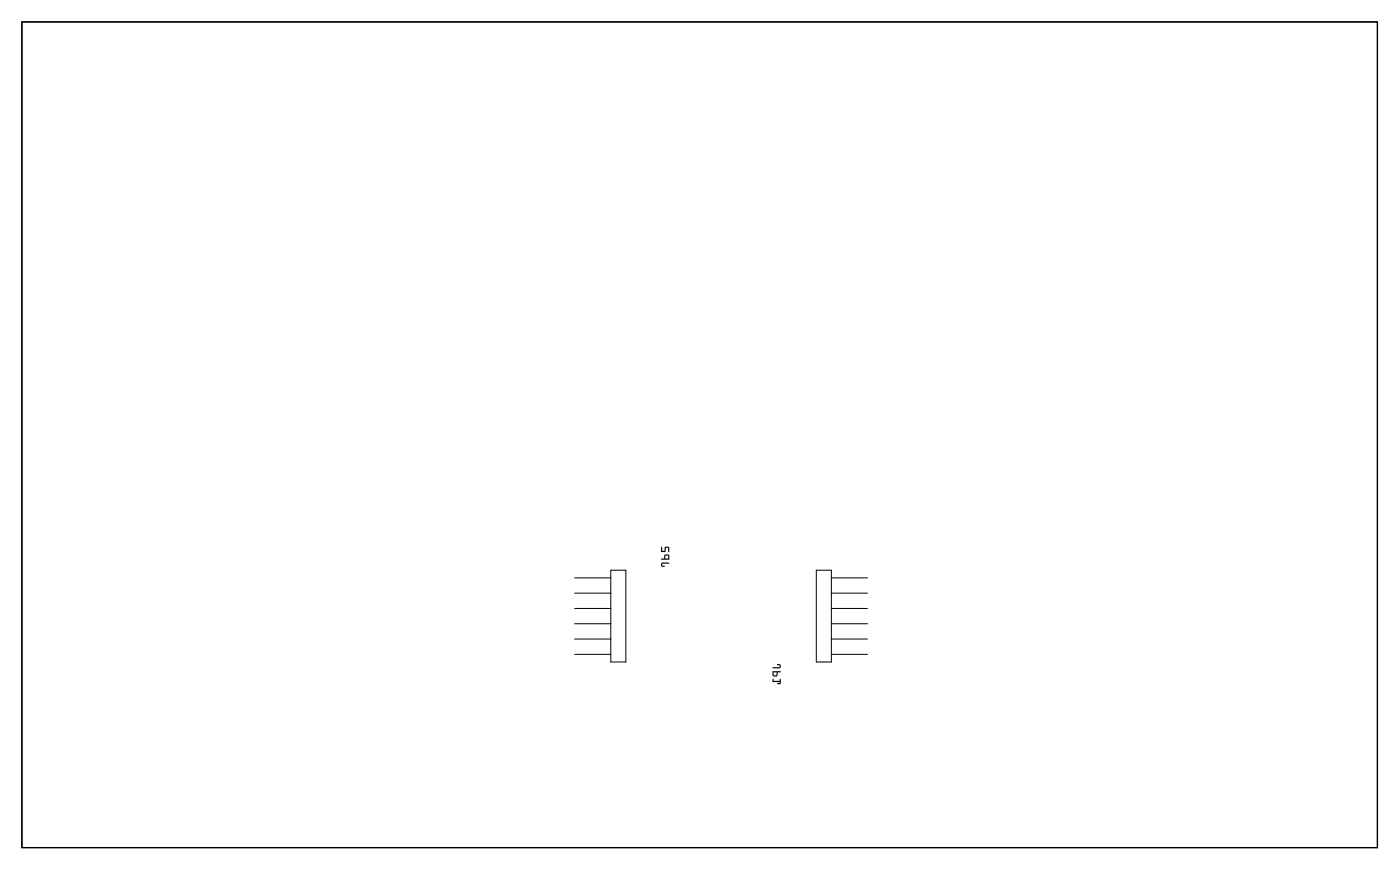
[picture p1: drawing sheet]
<svg xmlns="http://www.w3.org/2000/svg" width="232mm" height="144mm" viewBox="0 0 232 144" stroke-linecap="round" stroke-linejoin="round" font-family="sans-serif">
<path d="M3.6 3.6h225.1v137.1h-225.1z" fill="none" stroke="#000" stroke-width=".2"/>
<g fill="#000">
<path d="M3.6 3.6h225.1v137.1h-225.1zM3.6 3.6v137.1h225.1v-137.1z"/>
<path d="M109.9 93.5l-.1 .4 .2 .2 .4-.1-.4-.1v-.3l1.1-.1-.1-.1zM110.4 92.1l-.1 .7h-.5v.1h1.3v-.8zM110.5 92.3h.4l.1 .5h-.5zM109.8 90.8v.9l.7-.1v-.6h.5v.6h.1v-.6l-.1-.2h-.6v.7h-.4l-.1-.7z"/>
<path d="M109.8 93.5v.5l.2 .1 .4-.1-.4-.1v-.3h1l.1-.1-.1-.1zM109.9 93.5h1.2l-1.1 .1v.3l.4 .1-.4 .1-.2-.2zM110.4 92.1l-.1 .7-.5-.1v.2h1.3v-.8zM110.4 92.1h.7v.8h-1.3v-.1h.5zM110.5 92.3h.4l.1 .5h-.5zM110.5 92.3v.5h.5l-.1-.5zM109.8 90.8v.9l.7-.1v-.6h.5v.6h.1v-.6l-.1-.2h-.6v.7h-.4v-.7zM109.8 90.8h.1v.7h.5v-.7h.6l.1 .2v.6h-.1v-.6h-.5v.6l-.7 .1z"/>
<path d="M128.3 110.8l.1 .2h1a.36 .36 0 0 0 .3-.4 .36 .36 0 0 0-.3-.3l-.4 .1 .5 .1-.1 .3zM128.3 111.4v.8l.3 .1 .5-.1v-.6l.6-.1zM128.5 111.6h.5l-.1 .5h-.4zM128.3 112.7v.5h1.2v.2h-.4l-.1 .1h.6v-.8l-.1 .1v.3h-1v-.3z"/>
<path d="M128.3 110.8l.1 .2h1a.37 .37 0 0 0 .3-.4 .37 .37 0 0 0-.3-.3l-.4 .1 .4 .1v.3zM128.3 110.8h1.1l.1-.3-.5-.1 .4-.1a.35 .35 0 0 1 .3 .3 .35 .35 0 0 1-.3 .4h-1zM128.3 111.4v.8l.3 .1 .5-.1v-.6l.6-.1-.1-.1zM128.3 111.4l1.3 .1-.5 .1-.1 .6-.4 .1-.3-.2zM128.5 111.6h.5l-.1 .5h-.4zM128.5 111.6v.5h.4l.1-.5zM128.3 112.7v.5h1.2v.2h-.4l-.1 .1h.7l-.1-.8-.1 .1v.3h-1v-.3zM128.3 112.7l.2 .1v.3h1v-.3l.1-.1v.8h-.6l.1-.1h.4v-.2h-1.2z"/>
</g>
<g fill="none" stroke="#000" stroke-width=".17">
<path d="M95.4 98.5h6M95.4 95.9h6M101.4 94.7h2.5v15.2h-2.5zM135.6 94.7h2.5v15.2h-2.5zM138.1 98.5h6M138.1 95.9h6M95.4 108.6h6M95.4 106.1h6M95.4 103.6h6M95.4 101h6M138.1 108.6h6M138.1 106.1h6"/>
<path d="M138.1 103.6h6M138.1 101h6"/>
</g>
<circle cx="115.3" cy="75.6" r=".64" fill="#fff"/>
<circle cx="115.3" cy="75.6" r=".64" fill="none" stroke="#fff" stroke-width=".76"/>
<circle cx="122.9" cy="106.1" r=".64" fill="#fff"/>
<circle cx="122.9" cy="106.1" r=".64" fill="none" stroke="#fff" stroke-width=".76"/>
<circle cx="115.3" cy="78.2" r=".64" fill="#fff"/>
<circle cx="115.3" cy="78.2" r=".64" fill="none" stroke="#fff" stroke-width=".76"/>
<circle cx="122.9" cy="108.6" r=".64" fill="#fff"/>
<circle cx="122.9" cy="108.6" r=".64" fill="none" stroke="#fff" stroke-width=".76"/>
<circle cx="115.3" cy="80.7" r=".64" fill="#fff"/>
<circle cx="115.3" cy="80.7" r=".64" fill="none" stroke="#fff" stroke-width=".76"/>
<circle cx="115.3" cy="83.2" r=".64" fill="#fff"/>
<circle cx="115.3" cy="83.2" r=".64" fill="none" stroke="#fff" stroke-width=".76"/>
<circle cx="115.3" cy="85.8" r=".64" fill="#fff"/>
<circle cx="115.3" cy="85.8" r=".64" fill="none" stroke="#fff" stroke-width=".76"/>
<circle cx="115.3" cy="88.3" r=".64" fill="#fff"/>
<circle cx="115.3" cy="88.3" r=".64" fill="none" stroke="#fff" stroke-width=".76"/>
<circle cx="115.3" cy="108.6" r=".64" fill="#fff"/>
<circle cx="115.3" cy="108.6" r=".64" fill="none" stroke="#fff" stroke-width=".76"/>
<circle cx="115.3" cy="106.1" r=".64" fill="#fff"/>
<circle cx="115.3" cy="106.1" r=".64" fill="none" stroke="#fff" stroke-width=".76"/>
<circle cx="115.3" cy="103.6" r=".64" fill="#fff"/>
<circle cx="115.3" cy="103.6" r=".64" fill="none" stroke="#fff" stroke-width=".76"/>
<circle cx="115.3" cy="101" r=".64" fill="#fff"/>
<circle cx="115.3" cy="101" r=".64" fill="none" stroke="#fff" stroke-width=".76"/>
<circle cx="115.3" cy="90.9" r=".64" fill="#fff"/>
<circle cx="115.3" cy="90.9" r=".64" fill="none" stroke="#fff" stroke-width=".76"/>
<circle cx="115.3" cy="95.9" r=".64" fill="#fff"/>
<circle cx="115.3" cy="95.9" r=".64" fill="none" stroke="#fff" stroke-width=".76"/>
<circle cx="115.3" cy="93.4" r=".64" fill="#fff"/>
<circle cx="115.3" cy="93.4" r=".64" fill="none" stroke="#fff" stroke-width=".76"/>
<circle cx="115.3" cy="98.5" r=".64" fill="#fff"/>
<circle cx="115.3" cy="98.5" r=".64" fill="none" stroke="#fff" stroke-width=".76"/>
<circle cx="122.9" cy="95.9" r=".64" fill="#fff"/>
<circle cx="122.9" cy="95.9" r=".64" fill="none" stroke="#fff" stroke-width=".76"/>
<circle cx="122.9" cy="98.5" r=".64" fill="#fff"/>
<circle cx="122.9" cy="98.5" r=".64" fill="none" stroke="#fff" stroke-width=".76"/>
<circle cx="122.9" cy="101" r=".64" fill="#fff"/>
<circle cx="122.9" cy="101" r=".64" fill="none" stroke="#fff" stroke-width=".76"/>
<circle cx="122.9" cy="103.6" r=".64" fill="#fff"/>
<circle cx="122.9" cy="103.6" r=".64" fill="none" stroke="#fff" stroke-width=".76"/>
<circle cx="122.9" cy="90.9" r=".64" fill="#fff"/>
<circle cx="122.9" cy="90.9" r=".64" fill="none" stroke="#fff" stroke-width=".76"/>
<circle cx="122.9" cy="93.4" r=".64" fill="#fff"/>
<circle cx="122.9" cy="93.4" r=".64" fill="none" stroke="#fff" stroke-width=".76"/>
<circle cx="122.9" cy="80.7" r=".64" fill="#fff"/>
<circle cx="122.9" cy="80.7" r=".64" fill="none" stroke="#fff" stroke-width=".76"/>
<circle cx="122.9" cy="83.2" r=".64" fill="#fff"/>
<circle cx="122.9" cy="83.2" r=".64" fill="none" stroke="#fff" stroke-width=".76"/>
<circle cx="122.9" cy="85.8" r=".64" fill="#fff"/>
<circle cx="122.9" cy="85.8" r=".64" fill="none" stroke="#fff" stroke-width=".76"/>
<circle cx="122.9" cy="88.3" r=".64" fill="#fff"/>
<circle cx="122.9" cy="88.3" r=".64" fill="none" stroke="#fff" stroke-width=".76"/>
<circle cx="122.9" cy="75.6" r=".64" fill="#fff"/>
<circle cx="122.9" cy="75.6" r=".64" fill="none" stroke="#fff" stroke-width=".76"/>
<circle cx="122.9" cy="78.2" r=".64" fill="#fff"/>
<circle cx="122.9" cy="78.2" r=".64" fill="none" stroke="#fff" stroke-width=".76"/>
<circle cx="49.3" cy="92.1" r=".6" fill="#fff"/>
<circle cx="49.3" cy="92.1" r=".6" fill="none" stroke="#fff" stroke-width=".65" stroke-linecap="butt"/>
<path d="M48.7 91.5h1.2v1.2h-1.2z" fill="#fff"/>
<path d="M48.7 91.5h1.2v1.2h-1.2z" fill="none" stroke="#fff" stroke-width=".65" stroke-linecap="butt"/>
<circle cx="49.3" cy="89.6" r=".6" fill="#fff"/>
<circle cx="49.3" cy="89.6" r=".6" fill="none" stroke="#fff" stroke-width=".65" stroke-linecap="butt"/>
<circle cx="186.4" cy="93.4" r=".6" fill="#fff"/>
<circle cx="186.4" cy="93.4" r=".6" fill="none" stroke="#fff" stroke-width=".65" stroke-linecap="butt"/>
<path d="M185.8 92.8h1.2v1.2h-1.2z" fill="#fff"/>
<path d="M185.8 92.8h1.2v1.2h-1.2z" fill="none" stroke="#fff" stroke-width=".65" stroke-linecap="butt"/>
<circle cx="186.4" cy="90.9" r=".6" fill="#fff"/>
<circle cx="186.4" cy="90.9" r=".6" fill="none" stroke="#fff" stroke-width=".65" stroke-linecap="butt"/>
<circle cx="119.1" cy="12.1" r=".6" fill="#fff"/>
<circle cx="119.1" cy="12.1" r=".6" fill="none" stroke="#fff" stroke-width=".65" stroke-linecap="butt"/>
<path d="M118.5 11.5h1.2v1.2h-1.2z" fill="#fff"/>
<path d="M118.5 11.5h1.2v1.2h-1.2z" fill="none" stroke="#fff" stroke-width=".65" stroke-linecap="butt"/>
<circle cx="119.1" cy="9.6" r=".6" fill="#fff"/>
<circle cx="119.1" cy="9.6" r=".6" fill="none" stroke="#fff" stroke-width=".65" stroke-linecap="butt"/>
<circle cx="186.4" cy="41.3" r=".6" fill="#fff"/>
<circle cx="186.4" cy="41.3" r=".6" fill="none" stroke="#fff" stroke-width=".65" stroke-linecap="butt"/>
<path d="M185.8 40.7h1.2v1.2h-1.2z" fill="#fff"/>
<path d="M185.8 40.7h1.2v1.2h-1.2z" fill="none" stroke="#fff" stroke-width=".65" stroke-linecap="butt"/>
<circle cx="186.4" cy="38.8" r=".6" fill="#fff"/>
<circle cx="186.4" cy="38.8" r=".6" fill="none" stroke="#fff" stroke-width=".65" stroke-linecap="butt"/>
<circle cx="49.3" cy="22.2" r=".6" fill="#fff"/>
<circle cx="49.3" cy="22.2" r=".6" fill="none" stroke="#fff" stroke-width=".65" stroke-linecap="butt"/>
<path d="M48.7 21.6h1.2v1.2h-1.2z" fill="#fff"/>
<path d="M48.7 21.6h1.2v1.2h-1.2z" fill="none" stroke="#fff" stroke-width=".65" stroke-linecap="butt"/>
<circle cx="49.3" cy="19.7" r=".6" fill="#fff"/>
<circle cx="49.3" cy="19.7" r=".6" fill="none" stroke="#fff" stroke-width=".65" stroke-linecap="butt"/>
<circle cx="49.3" cy="41.3" r=".6" fill="#fff"/>
<circle cx="49.3" cy="41.3" r=".6" fill="none" stroke="#fff" stroke-width=".65" stroke-linecap="butt"/>
<path d="M48.7 40.7h1.2v1.2h-1.2z" fill="#fff"/>
<path d="M48.7 40.7h1.2v1.2h-1.2z" fill="none" stroke="#fff" stroke-width=".65" stroke-linecap="butt"/>
<circle cx="49.3" cy="38.8" r=".6" fill="#fff"/>
<circle cx="49.3" cy="38.8" r=".6" fill="none" stroke="#fff" stroke-width=".65" stroke-linecap="butt"/>
<circle cx="82.3" cy="66.7" r=".6" fill="#fff"/>
<circle cx="82.3" cy="66.7" r=".6" fill="none" stroke="#fff" stroke-width=".65" stroke-linecap="butt"/>
<path d="M81.7 66.1h1.2v1.2h-1.2z" fill="#fff"/>
<path d="M81.7 66.1h1.2v1.2h-1.2z" fill="none" stroke="#fff" stroke-width=".65" stroke-linecap="butt"/>
<circle cx="82.3" cy="64.2" r=".6" fill="#fff"/>
<circle cx="82.3" cy="64.2" r=".6" fill="none" stroke="#fff" stroke-width=".65" stroke-linecap="butt"/>
<circle cx="157.2" cy="66.7" r=".6" fill="#fff"/>
<circle cx="157.2" cy="66.7" r=".6" fill="none" stroke="#fff" stroke-width=".65" stroke-linecap="butt"/>
<path d="M156.6 66.1h1.2v1.2h-1.2z" fill="#fff"/>
<path d="M156.6 66.1h1.2v1.2h-1.2z" fill="none" stroke="#fff" stroke-width=".65" stroke-linecap="butt"/>
<circle cx="157.2" cy="64.2" r=".6" fill="#fff"/>
<circle cx="157.2" cy="64.2" r=".6" fill="none" stroke="#fff" stroke-width=".65" stroke-linecap="butt"/>
<circle cx="186.4" cy="21" r=".6" fill="#fff"/>
<circle cx="186.4" cy="21" r=".6" fill="none" stroke="#fff" stroke-width=".65" stroke-linecap="butt"/>
<path d="M185.8 20.4h1.2v1.2h-1.2z" fill="#fff"/>
<path d="M185.8 20.4h1.2v1.2h-1.2z" fill="none" stroke="#fff" stroke-width=".65" stroke-linecap="butt"/>
<circle cx="186.4" cy="18.5" r=".6" fill="#fff"/>
<circle cx="186.4" cy="18.5" r=".6" fill="none" stroke="#fff" stroke-width=".65" stroke-linecap="butt"/>
<circle cx="215.6" cy="111.1" r=".6" fill="#fff"/>
<circle cx="215.6" cy="111.1" r=".6" fill="none" stroke="#fff" stroke-width=".65" stroke-linecap="butt"/>
<path d="M215 110.5h1.2v1.2h-1.2z" fill="#fff"/>
<path d="M215 110.5h1.2v1.2h-1.2z" fill="none" stroke="#fff" stroke-width=".65" stroke-linecap="butt"/>
<circle cx="215.6" cy="108.6" r=".6" fill="#fff"/>
<circle cx="215.6" cy="108.6" r=".6" fill="none" stroke="#fff" stroke-width=".65" stroke-linecap="butt"/>
<circle cx="215.6" cy="31.1" r=".6" fill="#fff"/>
<circle cx="215.6" cy="31.1" r=".6" fill="none" stroke="#fff" stroke-width=".65" stroke-linecap="butt"/>
<path d="M215 30.5h1.2v1.2h-1.2z" fill="#fff"/>
<path d="M215 30.5h1.2v1.2h-1.2z" fill="none" stroke="#fff" stroke-width=".65" stroke-linecap="butt"/>
<circle cx="215.6" cy="28.6" r=".6" fill="#fff"/>
<circle cx="215.6" cy="28.6" r=".6" fill="none" stroke="#fff" stroke-width=".65" stroke-linecap="butt"/>
<circle cx="22.6" cy="32.4" r=".6" fill="#fff"/>
<circle cx="22.6" cy="32.4" r=".6" fill="none" stroke="#fff" stroke-width=".65" stroke-linecap="butt"/>
<path d="M22 31.8h1.2v1.2h-1.2z" fill="#fff"/>
<path d="M22 31.8h1.2v1.2h-1.2z" fill="none" stroke="#fff" stroke-width=".65" stroke-linecap="butt"/>
<circle cx="22.6" cy="29.9" r=".6" fill="#fff"/>
<circle cx="22.6" cy="29.9" r=".6" fill="none" stroke="#fff" stroke-width=".65" stroke-linecap="butt"/>
<circle cx="22.6" cy="111.1" r=".6" fill="#fff"/>
<circle cx="22.6" cy="111.1" r=".6" fill="none" stroke="#fff" stroke-width=".65" stroke-linecap="butt"/>
<path d="M22 110.5h1.2v1.2h-1.2z" fill="#fff"/>
<path d="M22 110.5h1.2v1.2h-1.2z" fill="none" stroke="#fff" stroke-width=".65" stroke-linecap="butt"/>
<circle cx="22.6" cy="108.6" r=".6" fill="#fff"/>
<circle cx="22.6" cy="108.6" r=".6" fill="none" stroke="#fff" stroke-width=".65" stroke-linecap="butt"/>
<circle cx="186.4" cy="126.4" r=".6" fill="#fff"/>
<circle cx="186.4" cy="126.4" r=".6" fill="none" stroke="#fff" stroke-width=".65" stroke-linecap="butt"/>
<path d="M185.8 125.8h1.2v1.2h-1.2z" fill="#fff"/>
<path d="M185.8 125.8h1.2v1.2h-1.2z" fill="none" stroke="#fff" stroke-width=".65" stroke-linecap="butt"/>
<circle cx="186.4" cy="123.9" r=".6" fill="#fff"/>
<circle cx="186.4" cy="123.9" r=".6" fill="none" stroke="#fff" stroke-width=".65" stroke-linecap="butt"/>
<circle cx="48" cy="126.4" r=".6" fill="#fff"/>
<circle cx="48" cy="126.4" r=".6" fill="none" stroke="#fff" stroke-width=".65" stroke-linecap="butt"/>
<path d="M47.4 125.8h1.2v1.2h-1.2z" fill="#fff"/>
<path d="M47.4 125.8h1.2v1.2h-1.2z" fill="none" stroke="#fff" stroke-width=".65" stroke-linecap="butt"/>
<circle cx="48" cy="123.9" r=".6" fill="#fff"/>
<circle cx="48" cy="123.9" r=".6" fill="none" stroke="#fff" stroke-width=".65" stroke-linecap="butt"/>
<circle cx="119.1" cy="134" r=".6" fill="#fff"/>
<circle cx="119.1" cy="134" r=".6" fill="none" stroke="#fff" stroke-width=".65" stroke-linecap="butt"/>
<path d="M118.5 133.4h1.2v1.2h-1.2z" fill="#fff"/>
<path d="M118.5 133.4h1.2v1.2h-1.2z" fill="none" stroke="#fff" stroke-width=".65" stroke-linecap="butt"/>
<circle cx="119.1" cy="136.5" r=".6" fill="#fff"/>
<circle cx="119.1" cy="136.5" r=".6" fill="none" stroke="#fff" stroke-width=".65" stroke-linecap="butt"/>
<path d="M130.3 103.1h3v1h-3z" fill="#fff"/>
<path d="M130.3 103.1h3v1h-3z" fill="none" stroke="#fff" stroke-width=".25"/>
<path d="M130.3 105.6h3v1h-3z" fill="#fff"/>
<path d="M130.3 105.6h3v1h-3z" fill="none" stroke="#fff" stroke-width=".25"/>
<path d="M130.3 108.1h3v1h-3z" fill="#fff"/>
<path d="M130.3 108.1h3v1h-3z" fill="none" stroke="#fff" stroke-width=".25"/>
<path d="M130.3 100.5h3v1h-3z" fill="#fff"/>
<path d="M130.3 100.5h3v1h-3z" fill="none" stroke="#fff" stroke-width=".25"/>
<path d="M130.3 98h3v1h-3z" fill="#fff"/>
<path d="M130.3 98h3v1h-3z" fill="none" stroke="#fff" stroke-width=".25"/>
<path d="M130.3 95.4h3v1h-3z" fill="#fff"/>
<path d="M130.3 95.4h3v1h-3z" fill="none" stroke="#fff" stroke-width=".25"/>
<circle cx="136.8" cy="97.2" r=".7" fill="#fff"/>
<circle cx="136.8" cy="97.2" r=".7" fill="none" stroke="#fff" stroke-width=".25"/>
<circle cx="136.8" cy="107.4" r=".7" fill="#fff"/>
<circle cx="136.8" cy="107.4" r=".7" fill="none" stroke="#fff" stroke-width=".25"/>
<circle cx="136.8" cy="97.2" r=".7" fill="#fff"/>
<circle cx="136.8" cy="97.2" r=".7" fill="none" stroke="#fff" stroke-width=".25"/>
<circle cx="136.8" cy="107.4" r=".7" fill="#fff"/>
<circle cx="136.8" cy="107.4" r=".7" fill="none" stroke="#fff" stroke-width=".25"/>
<circle cx="136.8" cy="97.2" r=".7" fill="#fff"/>
<circle cx="136.8" cy="97.2" r=".7" fill="none" stroke="#fff" stroke-width=".25"/>
<circle cx="136.8" cy="107.4" r=".7" fill="#fff"/>
<circle cx="136.8" cy="107.4" r=".7" fill="none" stroke="#fff" stroke-width=".25"/>
<path d="M106.2 100.5h3v1h-3z" fill="#fff"/>
<path d="M106.2 100.5h3v1h-3z" fill="none" stroke="#fff" stroke-width=".25"/>
<path d="M106.2 98h3v1h-3z" fill="#fff"/>
<path d="M106.2 98h3v1h-3z" fill="none" stroke="#fff" stroke-width=".25"/>
<path d="M106.2 95.4h3v1h-3z" fill="#fff"/>
<path d="M106.2 95.4h3v1h-3z" fill="none" stroke="#fff" stroke-width=".25"/>
<path d="M106.2 103.1h3v1h-3z" fill="#fff"/>
<path d="M106.2 103.1h3v1h-3z" fill="none" stroke="#fff" stroke-width=".25"/>
<path d="M106.2 105.6h3v1h-3z" fill="#fff"/>
<path d="M106.2 105.6h3v1h-3z" fill="none" stroke="#fff" stroke-width=".25"/>
<path d="M106.2 108.1h3v1h-3z" fill="#fff"/>
<path d="M106.2 108.1h3v1h-3z" fill="none" stroke="#fff" stroke-width=".25"/>
<circle cx="102.7" cy="107.4" r=".7" fill="#fff"/>
<circle cx="102.7" cy="107.4" r=".7" fill="none" stroke="#fff" stroke-width=".25"/>
<circle cx="102.7" cy="97.2" r=".7" fill="#fff"/>
<circle cx="102.7" cy="97.2" r=".7" fill="none" stroke="#fff" stroke-width=".25"/>
<circle cx="102.7" cy="107.4" r=".7" fill="#fff"/>
<circle cx="102.7" cy="107.4" r=".7" fill="none" stroke="#fff" stroke-width=".25"/>
<circle cx="102.7" cy="97.2" r=".7" fill="#fff"/>
<circle cx="102.7" cy="97.2" r=".7" fill="none" stroke="#fff" stroke-width=".25"/>
<circle cx="102.7" cy="107.4" r=".7" fill="#fff"/>
<circle cx="102.7" cy="107.4" r=".7" fill="none" stroke="#fff" stroke-width=".25"/>
<circle cx="102.7" cy="97.2" r=".7" fill="#fff"/>
<circle cx="102.7" cy="97.2" r=".7" fill="none" stroke="#fff" stroke-width=".25"/>
</svg>
